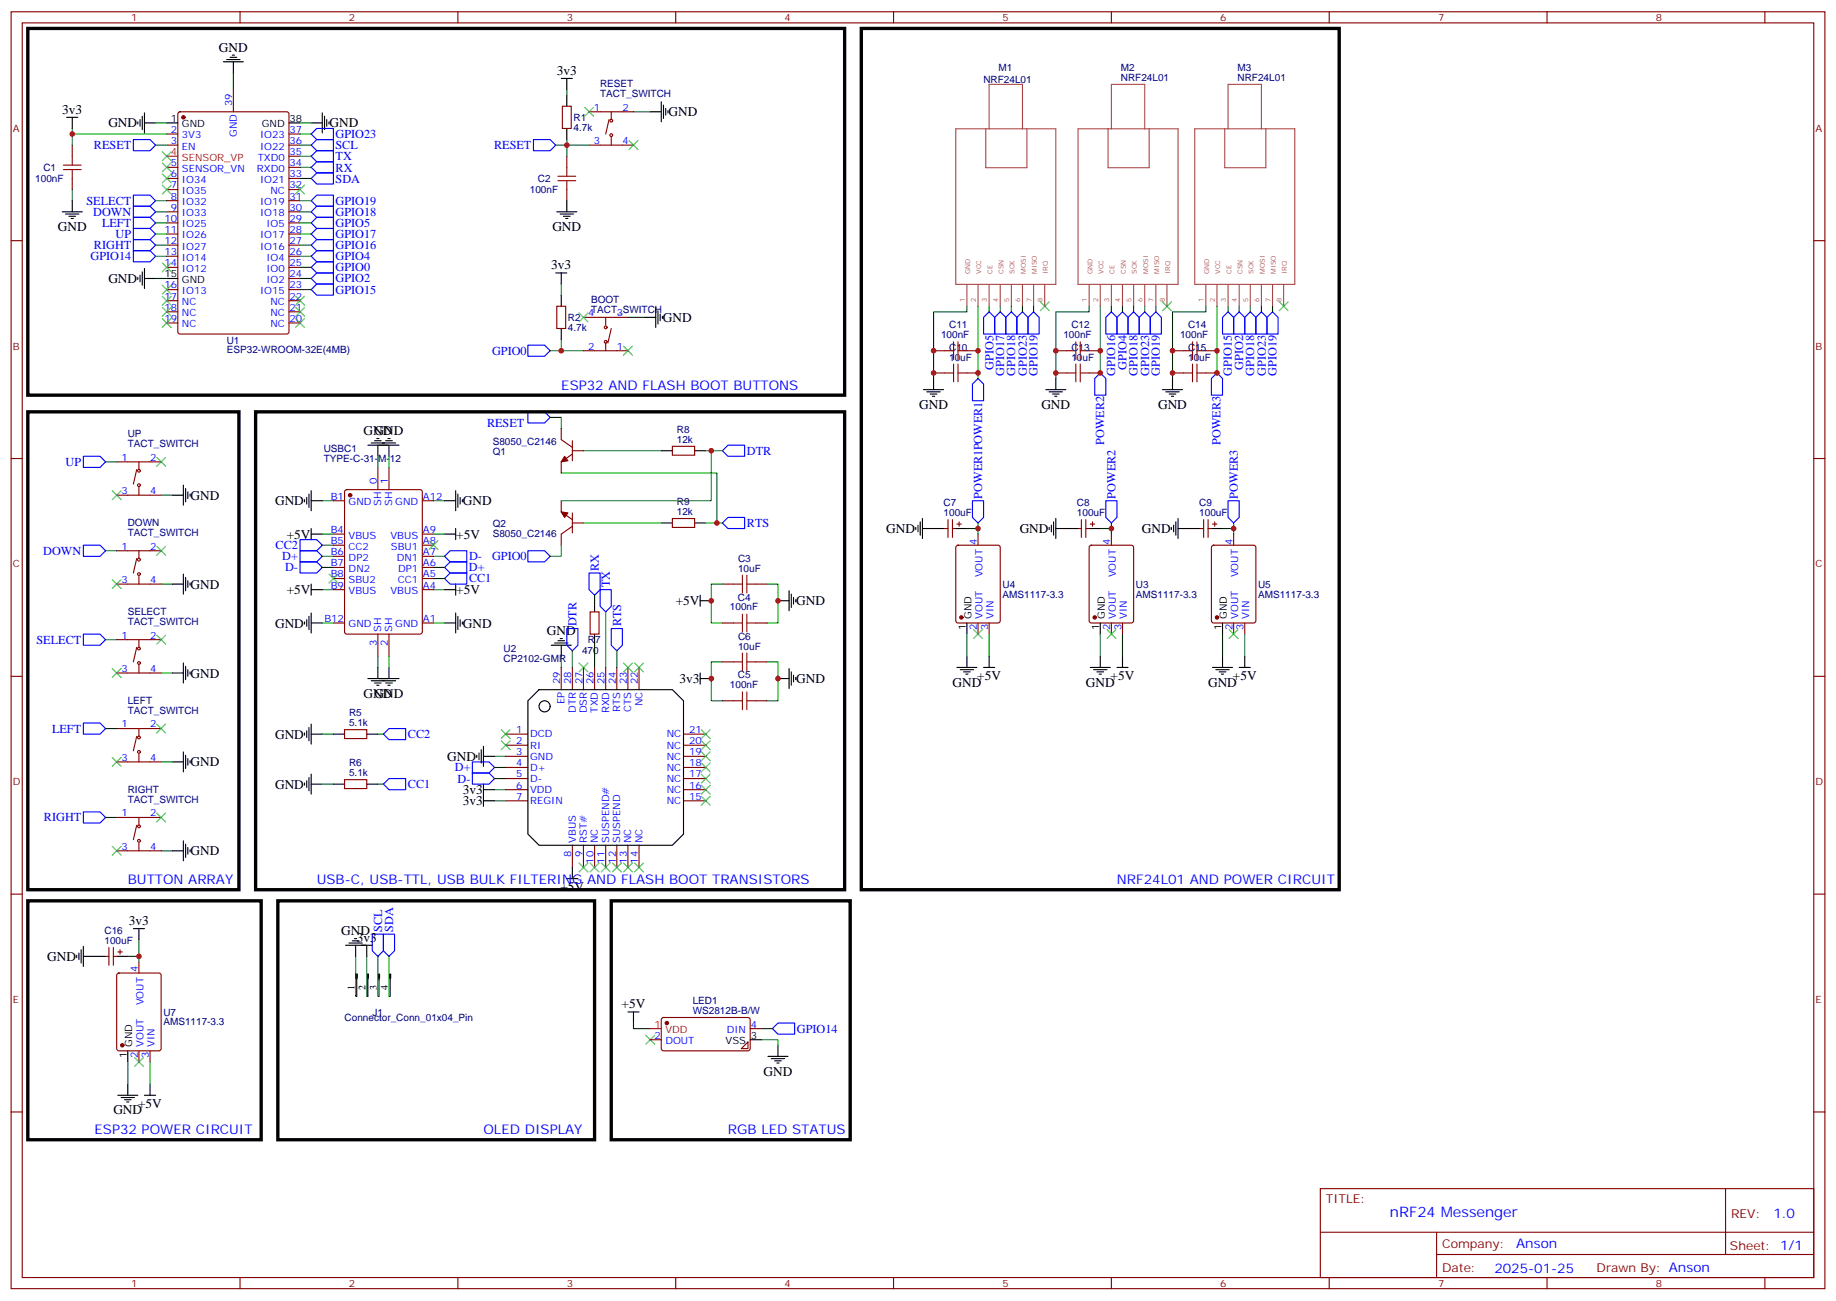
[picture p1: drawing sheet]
<svg xmlns="http://www.w3.org/2000/svg" width="583mm" height="413mm" viewBox="0 0 583 413" stroke-linecap="round" stroke-linejoin="round" font-family="sans-serif">
<defs><g id="words">
<text font-size="4.6" fill="#00f" x="441.2" y="386.4">nRF24 Messenger</text>
<g font-size="4.2">
<text x="69.5" y="16.4">GND</text>
<text x="176.7" y="23.8">3v3</text>
<text x="19.8" y="36.1">3v3</text>
<text x="34.4" y="40.5">GND</text>
<text x="104.6" y="40.5">GND</text>
<text x="212.2" y="36.9">GND</text>
<text x="18.3" y="73.3">GND</text>
<text x="175.3" y="73.3">GND</text>
<text x="34.4" y="89.8">GND</text>
<text x="175" y="85.5">3v3</text>
<text x="210.4" y="102.2">GND</text>
<text x="291.7" y="129.8">GND</text>
<text x="330.6" y="129.8">GND</text>
<text x="367.6" y="129.8">GND</text>
<text x="115.4" y="138.1">GND</text>
<text x="118.9" y="138.1">GND</text>
<text x="60.5" y="158.6">GND</text>
<text x="87.3" y="160.4">GND</text>
<text x="146.9" y="160.4">GND</text>
<text x="91" y="171">+5V</text>
<text x="144.8" y="171">+5V</text>
<text x="281.3" y="169.2">GND</text>
<text x="323.7" y="169.2">GND</text>
<text x="362.5" y="169.2">GND</text>
<text x="60.5" y="186.9">GND</text>
<text x="91" y="188.6">+5V</text>
<text x="144.8" y="188.6">+5V</text>
<text x="214.5" y="192.2">+5V</text>
<text x="252.8" y="192.1">GND</text>
<text x="87.3" y="199.2">GND</text>
<text x="146.9" y="199.2">GND</text>
<text x="173.6" y="201.6">GND</text>
<text x="60.5" y="215.1">GND</text>
<text x="310.2" y="215.9">+5V</text>
<text x="352.5" y="215.9">+5V</text>
<text x="391.3" y="215.9">+5V</text>
<text x="115.4" y="221.5">GND</text>
<text x="118.9" y="221.5">GND</text>
<text x="215.7" y="216.8">3v3</text>
<text x="252.8" y="216.8">GND</text>
<text x="302.3" y="218">GND</text>
<text x="344.7" y="218">GND</text>
<text x="383.5" y="218">GND</text>
<text x="87.3" y="234.5">GND</text>
<text x="60.5" y="243.3">GND</text>
<text x="142" y="241.5">GND</text>
<text x="87.3" y="250.4">GND</text>
<text x="146.9" y="252.1">3v3</text>
<text x="146.9" y="255.6">3v3</text>
<text x="60.5" y="271.5">GND</text>
<text x="177.9" y="282.9">+5V</text>
<text x="40.9" y="293.7">3v3</text>
<text x="108.3" y="296.9">GND</text>
<text x="113.2" y="299">3v3</text>
<text x="15" y="305">GND</text>
<text x="197.3" y="320.1">+5V</text>
<text x="242.4" y="341.5">GND</text>
<text x="36" y="353.8">GND</text>
<text x="43.8" y="351.7">+5V</text>
</g>
<g font-size="4.2" fill="#00f">
<text x="178.2" y="123.7">ESP32 AND FLASH BOOT BUTTONS</text>
<text x="40.6" y="280.7">BUTTON ARRAY</text>
<text x="100.5" y="280.7">USB-C, USB-TTL, USB BULK FILTERING AND FLASH BOOT TRANSISTORS</text>
<text x="354.5" y="280.7">NRF24L01 AND POWER CIRCUIT</text>
<text x="30" y="360">ESP32 POWER CIRCUIT</text>
<text x="153.5" y="360">OLED DISPLAY</text>
<text x="231.1" y="360">RGB LED STATUS</text>
<text x="562.9" y="386.6">1.0</text>
<text x="481.3" y="396.2">Anson</text>
<text x="474.4" y="404">2025-01-25</text>
</g>
<g font-size="3.9" fill="#00f">
<text x="29.8" y="47.3">RESET</text>
<text x="106.5" y="47.4">SCL</text>
<text x="106.5" y="43.8">GPIO23</text>
<text x="156.8" y="47.3">RESET</text>
<text x="106.5" y="50.9">TX</text>
<text x="106.5" y="58">SDA</text>
<text x="106.5" y="54.5">RX</text>
<text x="27.5" y="64.9">SELECT</text>
<text x="106.5" y="65">GPIO19</text>
<text x="29.6" y="68.5">DOWN</text>
<text x="106.5" y="68.5">GPIO18</text>
<text x="32.4" y="72">LEFT</text>
<text x="36.7" y="75.5">UP</text>
<text x="106.5" y="72">GPIO5</text>
<text x="106.5" y="75.6">GPIO17</text>
<text x="28.7" y="82.6">GPIO14</text>
<text x="29.8" y="79.1">RIGHT</text>
<text x="106.5" y="82.6">GPIO4</text>
<text x="106.5" y="79.1">GPIO16</text>
<text x="106.5" y="86.1">GPIO0</text>
<text x="106.5" y="89.7">GPIO2</text>
<text x="106.5" y="93.3">GPIO15</text>
<text x="156.2" y="112.7">GPIO0</text>
<text x="315.3" y="117.4" transform="rotate(-90 315.3 117.4)">GPIO5</text>
<text x="318.7" y="119.3" transform="rotate(-90 318.7 119.3)">GPIO17</text>
<text x="322.2" y="119.3" transform="rotate(-90 322.2 119.3)">GPIO18</text>
<text x="325.9" y="119.3" transform="rotate(-90 325.9 119.3)">GPIO23</text>
<text x="329.3" y="119.3" transform="rotate(-90 329.3 119.3)">GPIO19</text>
<text x="354" y="119.3" transform="rotate(-90 354 119.3)">GPIO16</text>
<text x="357.6" y="117.4" transform="rotate(-90 357.6 117.4)">GPIO4</text>
<text x="361" y="119.3" transform="rotate(-90 361 119.3)">GPIO18</text>
<text x="364.7" y="119.3" transform="rotate(-90 364.7 119.3)">GPIO23</text>
<text x="368.1" y="119.3" transform="rotate(-90 368.1 119.3)">GPIO19</text>
<text x="391" y="119.3" transform="rotate(-90 391 119.3)">GPIO15</text>
<text x="394.6" y="117.4" transform="rotate(-90 394.6 117.4)">GPIO2</text>
<text x="398.1" y="119.3" transform="rotate(-90 398.1 119.3)">GPIO18</text>
<text x="401.8" y="119.3" transform="rotate(-90 401.8 119.3)">GPIO23</text>
<text x="405.2" y="119.3" transform="rotate(-90 405.2 119.3)">GPIO19</text>
<text x="154.6" y="135.5">RESET</text>
<text x="350.5" y="141.2" transform="rotate(-90 350.5 141.2)">POWER2</text>
<text x="387.5" y="141.2" transform="rotate(-90 387.5 141.2)">POWER3</text>
<text x="20.8" y="147.9">UP</text>
<text x="237.1" y="144.4">DTR</text>
<text x="311.8" y="158.3" transform="rotate(-90 311.8 158.3)">POWER1POWER1</text>
<text x="354.1" y="158.3" transform="rotate(-90 354.1 158.3)">POWER2</text>
<text x="392.9" y="158.3" transform="rotate(-90 392.9 158.3)">POWER3</text>
<text x="237.1" y="167.4">RTS</text>
<text x="13.7" y="176.1">DOWN</text>
<text x="87.5" y="174.3">CC2</text>
<text x="89.6" y="177.9">D+</text>
<text x="148.9" y="177.9">D-</text>
<text x="156.2" y="177.9">GPIO0</text>
<text x="90.5" y="181.4">D-</text>
<text x="148.9" y="181.4">D+</text>
<text x="148.9" y="184.9">CC1</text>
<text x="190.1" y="181.2" transform="rotate(-90 190.1 181.2)">RX</text>
<text x="193.6" y="186.5" transform="rotate(-90 193.6 186.5)">TX</text>
<text x="183" y="198.8" transform="rotate(-90 183 198.8)">DTR</text>
<text x="197.1" y="198.8" transform="rotate(-90 197.1 198.8)">RTS</text>
<text x="11.6" y="204.3">SELECT</text>
<text x="16.5" y="232.5">LEFT</text>
<text x="129.5" y="234.3">CC2</text>
<text x="144.4" y="244.8">D+</text>
<text x="129.5" y="250.2">CC1</text>
<text x="145.3" y="248.4">D-</text>
<text x="14" y="260.8">RIGHT</text>
<text x="121.3" y="295.9" transform="rotate(-90 121.3 295.9)">SCL</text>
<text x="124.8" y="295.9" transform="rotate(-90 124.8 295.9)">SDA</text>
<text x="252.9" y="327.8">GPIO14</text>
</g>
<g font-size="3.9" fill="#800">
<text x="420.9" y="381.9">TITLE:</text>
<text x="549.5" y="386.6">REV:</text>
<text x="457.8" y="396.1">Company:</text>
<text x="549.1" y="396.7">Sheet: 1/1</text>
<text x="457.8" y="403.8">Date:</text>
<text x="506.8" y="403.9">Drawn By: Anson</text>
</g>
<g font-size="3.2" fill="#800">
<text x="41.6" y="6.7">1</text>
<text x="110.8" y="6.7">2</text>
<text x="179.9" y="6.7">3</text>
<text x="249.1" y="6.7">4</text>
<text x="318.2" y="6.7">5</text>
<text x="387.3" y="6.7">6</text>
<text x="456.5" y="6.7">7</text>
<text x="525.6" y="6.7">8</text>
<text x="4.1" y="41.8">A</text>
<text x="576.3" y="41.8">A</text>
<text x="4.1" y="111">B</text>
<text x="576.3" y="111">B</text>
<text x="4.1" y="180.1">C</text>
<text x="576.3" y="180.1">C</text>
<text x="4.1" y="249.3">D</text>
<text x="576.3" y="249.3">D</text>
<text x="4.1" y="318.4">E</text>
<text x="576.3" y="318.4">E</text>
<text x="41.6" y="408.6">1</text>
<text x="110.8" y="408.6">2</text>
<text x="179.9" y="408.6">3</text>
<text x="249.1" y="408.6">4</text>
<text x="318.2" y="408.6">5</text>
<text x="387.3" y="408.6">6</text>
<text x="456.5" y="408.6">7</text>
<text x="525.6" y="408.6">8</text>
</g>
<g font-size="3.2" fill="#000080">
<text x="317" y="22.5">M1</text>
<text x="355.8" y="22.5">M2</text>
<text x="392.8" y="22.5">M3</text>
<text x="190.5" y="27.7">RESET</text>
<text x="312.1" y="26.4">NRF24L01</text>
<text x="355.8" y="25.7">NRF24L01</text>
<text x="392.8" y="25.7">NRF24L01</text>
<text x="190.5" y="30.8">TACT_SWITCH</text>
<text x="182" y="41.6">4.7k</text>
<text x="182" y="38.4">R1</text>
<text x="11.2" y="57.8">100nF</text>
<text x="13.8" y="54.2">C1</text>
<text x="170.8" y="57.8">C2</text>
<text x="168.2" y="61.3">100nF</text>
<text x="180.3" y="101.9">R2</text>
<text x="187.6" y="99.3">TACT_SWITCH</text>
<text x="187.6" y="96.2">BOOT</text>
<text x="180.3" y="105.1">4.7k</text>
<text x="298.7" y="107.2">100nF</text>
<text x="301.3" y="104.2">C11</text>
<text x="337.5" y="107.2">100nF</text>
<text x="340.1" y="104.2">C12</text>
<text x="374.6" y="107.2">100nF</text>
<text x="377.1" y="104.2">C14</text>
<text x="72" y="112.2">ESP32-WROOM-32E(4MB)</text>
<text x="72" y="109.1">U1</text>
<text x="301.3" y="111.3">C10</text>
<text x="340.1" y="111.3">C13</text>
<text x="377.1" y="111.3">C15</text>
<text x="301.3" y="114.5">10uF</text>
<text x="340.1" y="114.5">10uF</text>
<text x="377.1" y="114.5">10uF</text>
<text x="214.9" y="137.4">R8</text>
<text x="40.5" y="141.9">TACT_SWITCH</text>
<text x="40.5" y="138.8">UP</text>
<text x="102.7" y="143.4">USBC1</text>
<text x="156.4" y="141.2">S8050_C2146</text>
<text x="214.9" y="140.6">12k</text>
<text x="102.7" y="146.6">TYPE-C-31-M-12</text>
<text x="156.4" y="144.4">Q1</text>
<text x="214.9" y="160.4">R9</text>
<text x="299.5" y="160.7">C7</text>
<text x="341.9" y="160.7">C8</text>
<text x="380.7" y="160.7">C9</text>
<text x="40.5" y="167">DOWN</text>
<text x="156.4" y="167.2">Q2</text>
<text x="214.9" y="163.5">12k</text>
<text x="299.5" y="163.9">100uF</text>
<text x="341.9" y="163.9">100uF</text>
<text x="380.7" y="163.9">100uF</text>
<text x="40.5" y="170.2">TACT_SWITCH</text>
<text x="156.4" y="170.3">S8050_C2146</text>
<text x="234.3" y="178.4">C3</text>
<text x="234.3" y="181.5">10uF</text>
<text x="234.3" y="190.7">C4</text>
<text x="318.2" y="189.7">AMS1117-3.3</text>
<text x="318.2" y="186.6">U4</text>
<text x="360.5" y="189.7">AMS1117-3.3</text>
<text x="360.5" y="186.6">U3</text>
<text x="399.3" y="189.7">AMS1117-3.3</text>
<text x="399.3" y="186.6">U5</text>
<text x="40.5" y="195.3">SELECT</text>
<text x="231.7" y="193.7">100nF</text>
<text x="40.5" y="198.4">TACT_SWITCH</text>
<text x="234.3" y="203.1">C6</text>
<text x="159.8" y="206.9">U2</text>
<text x="184.8" y="207.7">470</text>
<text x="186.6" y="204.2">R7</text>
<text x="234.3" y="206.2">10uF</text>
<text x="159.8" y="210.1">CP2102-GMR</text>
<text x="234.3" y="215.4">C5</text>
<text x="231.7" y="218.3">100nF</text>
<text x="40.5" y="226.6">TACT_SWITCH</text>
<text x="40.5" y="223.5">LEFT</text>
<text x="110.8" y="227.4">R5</text>
<text x="110.8" y="230.6">5.1k</text>
<text x="110.8" y="243.3">R6</text>
<text x="40.5" y="251.7">RIGHT</text>
<text x="110.8" y="246.5">5.1k</text>
<text x="40.5" y="254.8">TACT_SWITCH</text>
<text x="33.2" y="299.7">100uF</text>
<text x="33.2" y="296.5">C16</text>
<text x="51.9" y="322.4">U7</text>
<text x="118.2" y="322.4">J1</text>
<text x="219.9" y="321.8">WS2812B-B/W</text>
<text x="219.9" y="318.6">LED1</text>
<text x="51.9" y="325.5">AMS1117-3.3</text>
<text x="109.4" y="324.1">Connector_Conn_01x04_Pin</text>
</g>
<g font-size="3.2" fill="#00f">
<text x="73.7" y="33.7" transform="rotate(-90 73.7 33.7)">39</text>
<text x="188.5" y="35.1">1</text>
<text x="197.6" y="35.1">2</text>
<text x="54.3" y="42.2">2</text>
<text x="54.3" y="45.7">3</text>
<text x="57.7" y="44">3V3</text>
<text x="57.7" y="47.5">EN</text>
<text x="75.1" y="43.5" transform="rotate(-90 75.1 43.5)">GND</text>
<text x="82.6" y="47.5">IO22</text>
<text x="82.6" y="44">IO23</text>
<text x="91.9" y="45.7">36</text>
<text x="91.9" y="42.2">37</text>
<text x="188.5" y="45.7">3</text>
<text x="197.6" y="45.7">4</text>
<text x="54.3" y="52.8">5</text>
<text x="81.8" y="51">TXD0</text>
<text x="91.9" y="52.8">34</text>
<text x="91.9" y="49.2">35</text>
<text x="54.3" y="56.3">6</text>
<text x="54.3" y="59.8">7</text>
<text x="57.7" y="54.5">SENSOR_VN</text>
<text x="57.7" y="58.1">IO34</text>
<text x="81.6" y="54.5">RXD0</text>
<text x="82.6" y="58.1">IO21</text>
<text x="91.9" y="59.8">32</text>
<text x="91.9" y="56.3">33</text>
<text x="54.3" y="63.4">8</text>
<text x="57.7" y="61.6">IO35</text>
<text x="57.7" y="65.1">IO32</text>
<text x="82.6" y="65.1">IO19</text>
<text x="85.8" y="61.6">NC</text>
<text x="91.9" y="63.4">31</text>
<text x="52.2" y="70.4">10</text>
<text x="54.3" y="66.9">9</text>
<text x="57.7" y="68.7">IO33</text>
<text x="82.6" y="68.7">IO18</text>
<text x="91.9" y="70.4">29</text>
<text x="91.9" y="66.9">30</text>
<text x="52.2" y="73.9">11</text>
<text x="52.2" y="77.5">12</text>
<text x="57.7" y="72.2">IO25</text>
<text x="57.7" y="75.7">IO26</text>
<text x="82.6" y="75.7">IO17</text>
<text x="84.6" y="72.2">IO5</text>
<text x="91.9" y="77.5">27</text>
<text x="91.9" y="73.9">28</text>
<text x="52.2" y="81">13</text>
<text x="57.7" y="79.2">IO27</text>
<text x="57.7" y="82.8">IO14</text>
<text x="82.6" y="79.2">IO16</text>
<text x="84.6" y="82.8">IO4</text>
<text x="91.9" y="81">26</text>
<text x="52.2" y="84.5">14</text>
<text x="57.7" y="86.3">IO12</text>
<text x="84.6" y="89.8">IO2</text>
<text x="84.6" y="86.3">IO0</text>
<text x="91.9" y="88.1">24</text>
<text x="91.9" y="84.5">25</text>
<text x="52.2" y="91.6">16</text>
<text x="52.2" y="95.1">17</text>
<text x="57.7" y="93.3">IO13</text>
<text x="82.6" y="93.3">IO15</text>
<text x="91.9" y="95.1">22</text>
<text x="91.9" y="91.6">23</text>
<text x="52.2" y="98.6">18</text>
<text x="57.7" y="96.9">NC</text>
<text x="57.7" y="100.4">NC</text>
<text x="85.8" y="100.4">NC</text>
<text x="85.8" y="96.9">NC</text>
<text x="91.9" y="98.6">21</text>
<text x="186.7" y="100.4">4</text>
<text x="195.8" y="100.4">3</text>
<text x="52.2" y="102.2">19</text>
<text x="57.7" y="103.9">NC</text>
<text x="85.8" y="103.9">NC</text>
<text x="91.9" y="102.2">20</text>
<text x="186.7" y="111">2</text>
<text x="195.8" y="111">1</text>
<text x="38.6" y="146.3">1</text>
<text x="47.6" y="146.3">2</text>
<text x="119.6" y="153.7" transform="rotate(-90 119.6 153.7)">0</text>
<text x="123.1" y="153.7" transform="rotate(-90 123.1 153.7)">1</text>
<text x="38.6" y="156.8">3</text>
<text x="47.6" y="156.8">4</text>
<text x="105" y="158.6">B1</text>
<text x="110.7" y="160.4">GND</text>
<text x="121" y="160.7" transform="rotate(-90 121 160.7)">SH</text>
<text x="124.5" y="160.7" transform="rotate(-90 124.5 160.7)">SH</text>
<text x="125.5" y="160.4">GND</text>
<text x="134.2" y="158.6">A12</text>
<text x="105" y="169.2">B4</text>
<text x="105" y="172.7">B5</text>
<text x="110.7" y="171">VBUS</text>
<text x="123.9" y="171">VBUS</text>
<text x="134.2" y="172.7">A8</text>
<text x="134.2" y="169.2">A9</text>
<text x="310.1" y="172.9" transform="rotate(-90 310.1 172.9)">4</text>
<text x="352.4" y="172.9" transform="rotate(-90 352.4 172.9)">4</text>
<text x="391.2" y="172.9" transform="rotate(-90 391.2 172.9)">4</text>
<text x="38.6" y="174.5">1</text>
<text x="47.6" y="174.5">2</text>
<text x="105" y="176.2">B6</text>
<text x="105" y="179.8">B7</text>
<text x="110.7" y="174.5">CC2</text>
<text x="110.7" y="178">DP2</text>
<text x="124.1" y="174.5">SBU1</text>
<text x="125.9" y="178">DN1</text>
<text x="134.2" y="179.8">A6</text>
<text x="134.2" y="176.2">A7</text>
<text x="38.6" y="185.1">3</text>
<text x="47.6" y="185.1">4</text>
<text x="105" y="183.3">B8</text>
<text x="110.7" y="181.5">DN2</text>
<text x="110.7" y="185.1">SBU2</text>
<text x="126.3" y="185.1">CC1</text>
<text x="126.4" y="181.5">DP1</text>
<text x="134.2" y="183.3">A5</text>
<text x="311.9" y="183.3" transform="rotate(-90 311.9 183.3)">VOUT</text>
<text x="354.2" y="183.3" transform="rotate(-90 354.2 183.3)">VOUT</text>
<text x="393" y="183.3" transform="rotate(-90 393 183.3)">VOUT</text>
<text x="105" y="186.8">B9</text>
<text x="110.7" y="188.6">VBUS</text>
<text x="123.9" y="188.6">VBUS</text>
<text x="134.2" y="186.8">A4</text>
<text x="103" y="197.4">B12</text>
<text x="134.2" y="197.4">A1</text>
<text x="311.9" y="196.5" transform="rotate(-90 311.9 196.5)">VOUT</text>
<text x="315.4" y="196.5" transform="rotate(-90 315.4 196.5)">VIN</text>
<text x="354.2" y="196.5" transform="rotate(-90 354.2 196.5)">VOUT</text>
<text x="357.7" y="196.5" transform="rotate(-90 357.7 196.5)">VIN</text>
<text x="393" y="196.5" transform="rotate(-90 393 196.5)">VOUT</text>
<text x="396.5" y="196.5" transform="rotate(-90 396.5 196.5)">VIN</text>
<text x="38.6" y="202.7">1</text>
<text x="47.6" y="202.7">2</text>
<text x="110.7" y="199.2">GND</text>
<text x="121" y="200.6" transform="rotate(-90 121 200.6)">SH</text>
<text x="124.5" y="200.6" transform="rotate(-90 124.5 200.6)">SH</text>
<text x="125.5" y="199.2">GND</text>
<text x="310.1" y="200" transform="rotate(-90 310.1 200)">2</text>
<text x="313.6" y="200" transform="rotate(-90 313.6 200)">3</text>
<text x="352.4" y="200" transform="rotate(-90 352.4 200)">2</text>
<text x="356" y="200" transform="rotate(-90 356 200)">3</text>
<text x="391.2" y="200" transform="rotate(-90 391.2 200)">2</text>
<text x="394.8" y="200" transform="rotate(-90 394.8 200)">3</text>
<text x="119.6" y="205.1" transform="rotate(-90 119.6 205.1)">3</text>
<text x="123.1" y="205.1" transform="rotate(-90 123.1 205.1)">2</text>
<text x="38.6" y="213.3">3</text>
<text x="47.6" y="213.3">4</text>
<text x="177.8" y="217.2" transform="rotate(-90 177.8 217.2)">29</text>
<text x="181.3" y="217.2" transform="rotate(-90 181.3 217.2)">28</text>
<text x="184.9" y="217.2" transform="rotate(-90 184.9 217.2)">27</text>
<text x="188.4" y="217.2" transform="rotate(-90 188.4 217.2)">26</text>
<text x="191.9" y="217.2" transform="rotate(-90 191.9 217.2)">25</text>
<text x="195.4" y="217.2" transform="rotate(-90 195.4 217.2)">24</text>
<text x="199" y="217.2" transform="rotate(-90 199 217.2)">23</text>
<text x="202.5" y="217.2" transform="rotate(-90 202.5 217.2)">22</text>
<text x="179.2" y="223.6" transform="rotate(-90 179.2 223.6)">EP</text>
<text x="182.7" y="226.2" transform="rotate(-90 182.7 226.2)">DTR</text>
<text x="186.3" y="226.5" transform="rotate(-90 186.3 226.5)">DSR</text>
<text x="189.8" y="226.2" transform="rotate(-90 189.8 226.2)">TXD</text>
<text x="193.3" y="226.5" transform="rotate(-90 193.3 226.5)">RXD</text>
<text x="196.8" y="226" transform="rotate(-90 196.8 226)">RTS</text>
<text x="200.4" y="226" transform="rotate(-90 200.4 226)">CTS</text>
<text x="203.9" y="224.2" transform="rotate(-90 203.9 224.2)">NC</text>
<text x="38.6" y="230.9">1</text>
<text x="47.6" y="230.9">2</text>
<text x="163.8" y="232.7">1</text>
<text x="218.7" y="232.7">21</text>
<text x="163.8" y="236.2">2</text>
<text x="163.8" y="239.7">3</text>
<text x="168.3" y="234.1">DCD</text>
<text x="168.3" y="237.6">RI</text>
<text x="211.7" y="237.6">NC</text>
<text x="211.7" y="234.1">NC</text>
<text x="218.7" y="239.7">19</text>
<text x="218.7" y="236.2">20</text>
<text x="38.6" y="241.5">3</text>
<text x="47.6" y="241.5">4</text>
<text x="163.8" y="243.3">4</text>
<text x="168.3" y="241.2">GND</text>
<text x="168.3" y="244.7">D+</text>
<text x="211.7" y="244.7">NC</text>
<text x="211.7" y="241.2">NC</text>
<text x="218.7" y="243.3">18</text>
<text x="163.8" y="246.8">5</text>
<text x="163.8" y="250.3">6</text>
<text x="168.3" y="248.2">D-</text>
<text x="168.3" y="251.7">VDD</text>
<text x="211.7" y="251.7">NC</text>
<text x="211.7" y="248.2">NC</text>
<text x="218.7" y="250.3">16</text>
<text x="218.7" y="246.8">17</text>
<text x="163.8" y="253.9">7</text>
<text x="168.3" y="255.3">REGIN</text>
<text x="211.7" y="255.3">NC</text>
<text x="218.7" y="253.9">15</text>
<text x="38.6" y="259.2">1</text>
<text x="47.6" y="259.2">2</text>
<text x="38.6" y="269.7">3</text>
<text x="47.6" y="269.7">4</text>
<text x="182.7" y="267.6" transform="rotate(-90 182.7 267.6)">VBUS</text>
<text x="186.3" y="267.6" transform="rotate(-90 186.3 267.6)">RST#</text>
<text x="189.8" y="267.6" transform="rotate(-90 189.8 267.6)">NC</text>
<text x="193.3" y="267.6" transform="rotate(-90 193.3 267.6)">SUSPEND#</text>
<text x="196.8" y="267.6" transform="rotate(-90 196.8 267.6)">SUSPEND</text>
<text x="200.4" y="267.6" transform="rotate(-90 200.4 267.6)">NC</text>
<text x="203.9" y="267.6" transform="rotate(-90 203.9 267.6)">NC</text>
<text x="181.3" y="272.1" transform="rotate(-90 181.3 272.1)">8</text>
<text x="184.9" y="272.1" transform="rotate(-90 184.9 272.1)">9</text>
<text x="188.4" y="274.1" transform="rotate(-90 188.4 274.1)">10</text>
<text x="191.9" y="274.1" transform="rotate(-90 191.9 274.1)">11</text>
<text x="195.4" y="274.1" transform="rotate(-90 195.4 274.1)">12</text>
<text x="199" y="274.1" transform="rotate(-90 199 274.1)">13</text>
<text x="202.5" y="274.1" transform="rotate(-90 202.5 274.1)">14</text>
<text x="43.7" y="308.7" transform="rotate(-90 43.7 308.7)">4</text>
<text x="45.5" y="319.1" transform="rotate(-90 45.5 319.1)">VOUT</text>
<text x="207.7" y="329.7">2</text>
<text x="230.7" y="327.9">DIN</text>
<text x="238.3" y="326.2">4</text>
<text x="43.7" y="335.8" transform="rotate(-90 43.7 335.8)">2</text>
<text x="45.5" y="332.3" transform="rotate(-90 45.5 332.3)">VOUT</text>
<text x="47.3" y="335.8" transform="rotate(-90 47.3 335.8)">3</text>
<text x="49" y="332.3" transform="rotate(-90 49 332.3)">VIN</text>
<text x="211.2" y="331.5">DOUT</text>
</g>
<g font-size="3.2">
<text x="54.3" y="38.7">1</text>
<text x="57.7" y="40.4">GND</text>
<text x="83.1" y="40.4">GND</text>
<text x="91.9" y="38.7">38</text>
<text x="52.2" y="88.1">15</text>
<text x="57.7" y="89.8">GND</text>
<text x="308.3" y="196.5" transform="rotate(-90 308.3 196.5)">GND</text>
<text x="350.7" y="196.5" transform="rotate(-90 350.7 196.5)">GND</text>
<text x="389.5" y="196.5" transform="rotate(-90 389.5 196.5)">GND</text>
<text x="306.6" y="200" transform="rotate(-90 306.6 200)">1</text>
<text x="348.9" y="200" transform="rotate(-90 348.9 200)">1</text>
<text x="387.7" y="200" transform="rotate(-90 387.7 200)">1</text>
<text x="112.5" y="314.4" transform="rotate(-90 112.5 314.4)">1</text>
<text x="116.1" y="314.4" transform="rotate(-90 116.1 314.4)">2</text>
<text x="119.6" y="314.4" transform="rotate(-90 119.6 314.4)">3</text>
<text x="123.1" y="314.4" transform="rotate(-90 123.1 314.4)">4</text>
<text x="238.3" y="329.7">3</text>
<text x="40.2" y="335.8" transform="rotate(-90 40.2 335.8)">1</text>
<text x="42" y="332.3" transform="rotate(-90 42 332.3)">GND</text>
<text x="230.3" y="331.5">VSS</text>
</g>
<g font-size="3.2" fill="#f00">
<text x="54.3" y="49.2">4</text>
<text x="57.7" y="51">SENSOR_VP</text>
<text x="207.7" y="326.2">1</text>
<text x="211.2" y="327.9">VDD</text>
</g>
<g font-size="2.1" fill="#a54b4b">
<text x="308" y="86.9" transform="rotate(-90 308 86.9)">GND</text>
<text x="311.5" y="86.9" transform="rotate(-90 311.5 86.9)">VCC</text>
<text x="315" y="86.9" transform="rotate(-90 315 86.9)">CE</text>
<text x="318.5" y="86.9" transform="rotate(-90 318.5 86.9)">CSN</text>
<text x="322.1" y="86.9" transform="rotate(-90 322.1 86.9)">SCK</text>
<text x="325.6" y="86.9" transform="rotate(-90 325.6 86.9)">MOSI</text>
<text x="329.1" y="86.9" transform="rotate(-90 329.1 86.9)">MISO</text>
<text x="332.7" y="86.9" transform="rotate(-90 332.7 86.9)">IRQ</text>
<text x="346.8" y="86.9" transform="rotate(-90 346.8 86.9)">GND</text>
<text x="350.3" y="86.9" transform="rotate(-90 350.3 86.9)">VCC</text>
<text x="353.8" y="86.9" transform="rotate(-90 353.8 86.9)">CE</text>
<text x="357.3" y="86.9" transform="rotate(-90 357.3 86.9)">CSN</text>
<text x="360.9" y="86.9" transform="rotate(-90 360.9 86.9)">SCK</text>
<text x="364.4" y="86.9" transform="rotate(-90 364.4 86.9)">MOSI</text>
<text x="367.9" y="86.9" transform="rotate(-90 367.9 86.9)">MISO</text>
<text x="371.5" y="86.9" transform="rotate(-90 371.5 86.9)">IRQ</text>
<text x="383.8" y="86.9" transform="rotate(-90 383.8 86.9)">GND</text>
<text x="387.3" y="86.9" transform="rotate(-90 387.3 86.9)">VCC</text>
<text x="390.9" y="86.9" transform="rotate(-90 390.9 86.9)">CE</text>
<text x="394.4" y="86.9" transform="rotate(-90 394.4 86.9)">CSN</text>
<text x="397.9" y="86.9" transform="rotate(-90 397.9 86.9)">SCK</text>
<text x="401.4" y="86.9" transform="rotate(-90 401.4 86.9)">MOSI</text>
<text x="405" y="86.9" transform="rotate(-90 405 86.9)">MISO</text>
<text x="408.5" y="86.9" transform="rotate(-90 408.5 86.9)">IRQ</text>
<text x="306.2" y="95.9" transform="rotate(-90 306.2 95.9)">1</text>
<text x="309.7" y="95.9" transform="rotate(-90 309.7 95.9)">2</text>
<text x="313.3" y="95.9" transform="rotate(-90 313.3 95.9)">3</text>
<text x="316.8" y="95.9" transform="rotate(-90 316.8 95.9)">4</text>
<text x="320.3" y="95.9" transform="rotate(-90 320.3 95.9)">5</text>
<text x="323.9" y="95.9" transform="rotate(-90 323.9 95.9)">6</text>
<text x="327.4" y="95.9" transform="rotate(-90 327.4 95.9)">7</text>
<text x="330.9" y="95.9" transform="rotate(-90 330.9 95.9)">8</text>
<text x="345" y="95.9" transform="rotate(-90 345 95.9)">1</text>
<text x="348.6" y="95.9" transform="rotate(-90 348.6 95.9)">2</text>
<text x="352.1" y="95.9" transform="rotate(-90 352.1 95.9)">3</text>
<text x="355.6" y="95.9" transform="rotate(-90 355.6 95.9)">4</text>
<text x="359.1" y="95.9" transform="rotate(-90 359.1 95.9)">5</text>
<text x="362.7" y="95.9" transform="rotate(-90 362.7 95.9)">6</text>
<text x="366.2" y="95.9" transform="rotate(-90 366.2 95.9)">7</text>
<text x="369.7" y="95.9" transform="rotate(-90 369.7 95.9)">8</text>
<text x="382.1" y="95.9" transform="rotate(-90 382.1 95.9)">1</text>
<text x="385.6" y="95.9" transform="rotate(-90 385.6 95.9)">2</text>
<text x="389.1" y="95.9" transform="rotate(-90 389.1 95.9)">3</text>
<text x="392.7" y="95.9" transform="rotate(-90 392.7 95.9)">4</text>
<text x="396.2" y="95.9" transform="rotate(-90 396.2 95.9)">5</text>
<text x="399.7" y="95.9" transform="rotate(-90 399.7 95.9)">6</text>
<text x="403.2" y="95.9" transform="rotate(-90 403.2 95.9)">7</text>
<text x="406.8" y="95.9" transform="rotate(-90 406.8 95.9)">8</text>
</g>
</g></defs>
<g fill="none" stroke="#000" stroke-width=".35">
<path d="M70.9 19.6h6.4M72 18.9h4.2M73 18.2h2.1M73.7 17.5h.7M74.1 19.6v3.5M21.2 37.3h3.5M22.9 37.3v3.5M43.7 38.7v.7M44.4 38v2.1M45.2 36.9v4.2M45.9 39h3.5M45.9 35.8v6.4"/>
<path d="M52.9 39h3.5M91.7 39h3.5M98.8 39h3.5M102.3 35.8v6.4M103 36.9v4.2M103.7 38v2.1M104.4 38.7v.7M178.2 24.9h3.5M179.9 24.9v3.5M179.9 30.2v3.5M206.4 35.5h3.5M209.9 32.3v6.4"/>
<path d="M210.6 33.4v4.2M211.3 34.4v2.1M212 35.1v.7M179.9 40.8v3.5M19.8 67.2h6.3M20.8 67.9h4.2M21.9 68.7h2.1M22.6 69.4h.7M22.9 63.7v3.5M176.7 67.2h6.4M177.8 67.9h4.2M178.9 68.7h2.1"/>
<path d="M179.6 69.4h.7M179.9 63.7v3.5M43.7 88.1v.7M44.4 87.3v2.2M45.2 86.3v4.2M45.9 85.2v6.4M45.9 88.4h3.5M52.9 88.4h3.5M176.4 86.6h3.5M178.2 86.6v3.6M178.2 93.7v3.5M208.1 97.6v6.3"/>
<path d="M208.8 98.6v4.3M209.5 99.7v2.1M178.2 104.3v3.5M204.6 100.8h3.5M210.3 100.4v.7M118.9 139.9h2.1M119.6 139.2h.7M122.4 139.9h2.1M123.1 139.2h.7M293.2 123.7h6.3M294.2 124.4h4.2M295.3 125.1h2.1"/>
<path d="M296 125.8h.7M296.3 120.2v3.5M332 123.7h6.3M333 124.4h4.3M334.1 125.1h2.1M334.8 125.8h.7M335.1 120.2v3.5M369 123.7h6.4M370.1 124.4h4.2M371.1 125.1h2.1M371.8 125.8h.7M372.2 120.2v3.5"/>
<path d="M54.7 157.2h3.5M58.2 154v6.4M58.9 155.1v4.2M59.6 156.1v2.2M60.3 156.8v.8M96.7 158.6v.7M97.4 157.9v2.1M98.1 156.8v4.3M98.8 155.8v6.3M98.8 159h3.5M116.8 141.3h9.8M117.8 140.6h7.8"/>
<path d="M119.9 141.3v3.6M123.5 141.3v3.6M141.1 159h3.5M144.6 155.8v6.3M145.3 156.8v4.3M146 157.9v2.1M146.8 158.6v.7M209.9 143.1h3.5M220.5 143.1h3.5M98.8 167.8v3.5M98.8 169.5h3.5M141.1 169.5h3.5"/>
<path d="M144.6 167.8v3.5M209.9 166h3.5M220.5 166h3.5M290.7 167.4v.7M291.4 166.7v2.1M292.1 165.7v4.2M292.8 167.8h7.1M292.8 164.6v6.4M303.4 167.8h3.5M333 167.4v.7M333.7 166.7v2.1M334.4 165.7v4.2"/>
<path d="M335.1 167.8h7.1M335.1 164.6v6.4M345.7 167.8h3.5M371.8 167.4v.7M372.5 166.7v2.1M373.2 165.7v4.2M373.9 167.8h7.1M373.9 164.6v6.4M384.5 167.8h3.6M54.7 185.4h3.5M58.2 182.2v6.4M58.9 183.3v4.2"/>
<path d="M59.6 184.4v2.1M60.3 185.1v.7M96.7 197.4v.7M97.4 196.7v2.1M98.1 195.7v4.2M98.8 197.8h3.5M98.8 185.4v3.5M98.8 194.6v6.3M98.8 187.2h3.5M141.1 197.8h3.5M141.1 187.2h3.5M144.6 185.4v3.5"/>
<path d="M144.6 194.6v6.3M145.3 195.7v4.2M146 196.7v2.1M146.8 197.4v.7M188.7 190.7v3.5M222.2 190.7h3.6M222.2 188.9v3.6M246.9 190.7h3.6M250.5 187.5v6.4M251.2 188.6v4.2M251.9 189.7v2.1M252.6 190.4v.7"/>
<path d="M306.9 197.8v3.5M349.2 197.8v3.5M388.1 197.8v3.5M54.7 213.6h3.5M58.2 210.5v6.3M58.9 211.5v4.3M59.6 212.6v2.1M60.3 213.3v.7M116.8 215.4h9.8M117.8 216.1h7.8M118.9 216.8h2.1M119.6 217.5h.7"/>
<path d="M119.9 211.9v3.5M122.4 216.8h2.1M123.1 217.5h.7M123.5 211.9v3.5M171.1 218.9h42.3l3.6 3.6v42.3l-3.6 3.5h-42.3l-3.5-3.5v-42.3zM175 204.8h6.3M176 204.1h4.3M177.1 203.4h2.1M177.8 202.7h.7M178.2 204.8v3.6M188.7 201.3v3.5M222.2 215.4h3.6"/>
<path d="M222.2 213.6v3.6M246.9 215.4h3.6M250.5 212.2v6.4M251.2 213.3v4.2M251.9 214.3v2.2M252.6 215.1v.7M303.7 211.9h6.4M304.8 212.6h4.2M305.9 213.3h2.1M306.6 214h.7M306.9 208.4v3.5M312.2 211.9h3.5"/>
<path d="M314 208.4v3.5M346.1 211.9h6.3M347.1 212.6h4.3M348.2 213.3h2.1M348.9 214h.7M349.2 208.4v3.5M354.5 211.9h3.6M356.3 208.4v3.5M384.9 211.9h6.3M385.9 212.6h4.3M387 213.3h2.1M387.7 214h.7"/>
<path d="M388.1 208.4v3.5M393.3 211.9h3.6M395.1 208.4v3.5M58.2 238.7v6.3M58.9 239.7v4.3M96.7 232.7v.7M97.4 232v2.1M98.1 230.9v4.3M98.8 229.9v6.3M98.8 233h3.5M105.8 233h3.6M116.4 233h3.5"/>
<path d="M151.3 239.7v.8M152 239v2.2M152.8 238v4.2M153.5 236.9v6.4M54.7 241.9h3.5M59.6 240.8v2.1M60.3 241.5v.7M96.7 248.6v.7M97.4 247.9v2.1M98.1 246.8v4.2M98.8 245.7v6.4M98.8 248.9h3.5"/>
<path d="M105.8 248.9h3.6M116.4 248.9h3.5M153.5 250.7h3.5M153.5 248.9v7.1M153.5 254.2h3.5M153.5 240.1h3.5M54.7 270.1h3.5M58.2 266.9v6.4M58.9 268v4.2M59.6 269v2.1M60.3 269.7v.7M179.9 278.9h3.5"/>
<path d="M181.7 275.4v3.5M42.3 294.8h3.6M44.1 294.8v3.5M110.8 299.4h4.2M111.8 298.7h2.1M112.5 298h.7M24.3 303.2v.8M25 302.5v2.2M25.8 301.5v4.2M26.5 303.6h7M26.5 300.4v6.4M37 303.6h3.6"/>
<path d="M109.7 300.1h8.5M112.9 300.1v3.5M113.1 309.2h.3v1.2h-.3zM113.2 310.4v5.9M116.4 300.1v3.5M116.6 309.2h.3v1.2h-.3zM116.8 310.4v5.9M120.1 309.2h.4v1.2h-.4zM120.3 310.4v5.9M123.6 309.2h.4v1.2h-.4zM123.8 310.4v5.9M40.6 333.6v3.5"/>
<path d="M199.3 321.2h3.5M201.1 321.2v3.6M238.1 330.1h3.6M243.8 335.4h6.3M244.8 336.1h4.3M245.9 336.8h2.1M246.6 337.5h.7M246.9 331.8v3.6M37.4 347.7h6.3M38.5 348.4h4.2M39.5 349.1h2.1M40.2 349.8h.7"/>
<path d="M40.6 344.2v3.5M45.9 347.7h3.5M47.6 344.2v3.5"/>
<circle cx="172.9" cy="224.2" r="1.76"/>
</g>
<g fill="none" stroke="#00f" stroke-width=".35">
<path d="M42.3 44.3h5.3l1.8 1.8-1.8 1.7h-5.3zM100.5 54.9h5.3v3.5h-5.3l-1.7-1.7zM100.5 44.3h5.3v3.5h-5.3l-1.7-1.7zM100.5 40.8h5.3v3.5h-5.3l-1.7-1.8zM100.5 51.4h5.3v3.5h-5.3l-1.7-1.8zM100.5 47.8h5.3v3.6h-5.3l-1.7-1.8zM169.3 44.3h5.3l1.8 1.8-1.8 1.7h-5.3zM42.3 72.5h5.3l1.8 1.8-1.8 1.8h-5.3zM42.3 65.5h5.3l1.8 1.7-1.8 1.8h-5.3zM42.3 61.9h5.3l1.8 1.8-1.8 1.8h-5.3zM42.3 69h5.3l1.8 1.8-1.8 1.7h-5.3zM42.3 76.1h5.3l1.8 1.7-1.8 1.8h-5.3z"/>
<path d="M42.3 79.6h5.3l1.8 1.8-1.8 1.7h-5.3zM98.8 70.8l1.7-1.8h5.3v3.5h-5.3zM98.8 74.3l1.7-1.8h5.3v3.6h-5.3zM98.8 67.2l1.7-1.7h5.3v3.5h-5.3zM98.8 63.7l1.7-1.8h5.3v3.6h-5.3zM100.5 79.6h5.3v3.5h-5.3l-1.7-1.7zM100.5 76.1h5.3v3.5h-5.3l-1.7-1.8zM100.5 83.1h5.3v3.5h-5.3l-1.7-1.7zM100.5 86.6h5.3v3.6h-5.3l-1.7-1.8zM100.5 90.2h5.3v3.5h-5.3l-1.7-1.8zM314 99l1.7 1.8v5.2h-3.5v-5.2zM317.5 99l1.8 1.8v5.2h-3.6v-5.2z"/>
<path d="M321 99l1.8 1.8v5.2h-3.5v-5.2zM324.6 99l1.7 1.8v5.2h-3.5v-5.2zM328.1 99l1.7 1.8v5.2h-3.5v-5.2zM352.8 99l1.7 1.8v5.2h-3.5v-5.2zM356.3 99l1.8 1.8v5.2h-3.6v-5.2zM359.8 99l1.8 1.8v5.2h-3.5v-5.2zM363.4 99l1.7 1.8v5.2h-3.5v-5.2zM366.9 99l1.8 1.8v5.2h-3.6v-5.2zM389.8 99l1.8 1.8v5.2h-3.5v-5.2zM393.3 99l1.8 1.8v5.2h-3.5v-5.2zM396.9 99l1.7 1.8v5.2h-3.5v-5.2zM400.4 99l1.8 1.8v5.2h-3.6v-5.2z"/>
<path d="M403.9 99l1.8 1.8v5.2h-3.5v-5.2zM167.6 109.6h5.3l1.7 1.7-1.7 1.8h-5.3zM349.2 118.4l1.8 1.8v5.2h-3.5v-5.2zM386.3 118.4l1.8 1.8v5.2h-3.6v-5.2zM167.6 130.7h5.3l1.7 1.8-1.7 1.8h-5.3zM310.4 120.2l1.8 1.7v5.3h-3.5v-5.3zM26.5 144.9h5.2l1.8 1.7-1.8 1.8h-5.2zM231.1 141.3h5.3v3.6h-5.3l-1.8-1.8zM308.7 159h3.5v5.3l-1.8 1.7-1.7-1.7zM351 159h3.5v5.3l-1.7 1.7-1.8-1.7zM389.8 159h3.5v5.3l-1.7 1.7-1.8-1.7zM26.5 173.1h5.2l1.8 1.7-1.8 1.8h-5.2z"/>
<path d="M95.2 171.3h5.3l1.8 1.8-1.8 1.7h-5.3zM95.2 174.8h5.3l1.8 1.8-1.8 1.8h-5.3zM95.2 178.4h5.3l1.8 1.7-1.8 1.8h-5.3zM141.1 176.6l1.8-1.8h5.3v3.6h-5.3zM167.6 174.8h5.3l1.7 1.8-1.7 1.8h-5.3zM229.3 166l1.8-1.7h5.3v3.5h-5.3zM141.1 183.7l1.8-1.8h5.3v3.5h-5.3zM141.1 180.1l1.8-1.7h5.3v3.5h-5.3zM179.9 199.5h3.5v5.3l-1.7 1.8-1.8-1.8zM187 181.9h3.5v5.3l-1.8 1.7-1.7-1.7zM190.5 187.2h3.5v5.3l-1.7 1.7-1.8-1.7zM194 199.5h3.6v5.3l-1.8 1.8-1.8-1.8z"/>
<path d="M26.5 201.3h5.2l1.8 1.8-1.8 1.7h-5.2zM26.5 229.5h5.2l1.8 1.8-1.8 1.7h-5.2zM121.7 233l1.8-1.7h5.3v3.5h-5.3zM26.5 257.7h5.2l1.8 1.8-1.8 1.8h-5.2zM121.7 248.9l1.8-1.7h5.3v3.5h-5.3zM149.9 241.9h5.3l1.8 1.7-1.8 1.8h-5.3zM149.9 245.4h5.3l1.8 1.8-1.8 1.7h-5.3zM118.2 296.5h3.5v5.3l-1.8 1.8-1.7-1.8zM121.7 296.5h3.5v5.3l-1.7 1.8-1.8-1.8zM245.2 326.5l1.7-1.7h5.3v3.5h-5.3z"/>
</g>
<g fill="none" stroke="#870000" stroke-width=".35">
<path d="M3.5 3.7h575.8v405.4h-575.8zM7.1 7.3h568.6v398.3h-568.6zM76.2 3.7v3.6M145.3 3.7v3.6M214.5 3.7v3.6M283.6 3.7v3.6M352.8 3.7v3.6M421.9 3.7v3.6M491.1 3.7v3.6M560.2 3.7v3.6M56.7 35.7l.4-.2h33.9l.7 .4v69.4l-.4 .7h-34.2l-.6-.4-.1-69.4zM74.1 28.4v7.1"/>
<path d="M178.5 33.7h2.8v7.1h-2.8zM187 35.5h14.1M193.3 38l-1 4.5M194 35.5v2.5M22.9 46.1v3.5M22.9 56.7v3.5M52.9 42.5h3.5M52.9 46.1h3.5M52.9 53.1h3.5M52.9 56.7h3.5M91.7 42.5h3.5M91.7 46.1h3.5"/>
<path d="M91.7 53.1h3.5M91.7 56.7h3.5M91.7 49.6h3.5M179.9 49.6v3.5M187 46.1h14.1M194 43.6v2.5M3.5 76.4h3.6M52.9 60.2h3.5M52.9 63.7h3.5M52.9 67.2h3.5M52.9 70.8h3.5M52.9 74.3h3.5"/>
<path d="M52.9 77.8h3.5M91.7 60.2h3.5M91.7 63.7h3.5M91.7 67.2h3.5M91.7 70.8h3.5M91.7 74.3h3.5M91.7 77.8h3.5M179.9 60.2v3.5M575.7 76.4h3.6M52.9 81.4h3.5M52.9 84.9h3.5M52.9 91.9h3.5"/>
<path d="M52.9 95.5h3.5M52.9 99h3.5M91.7 81.4h3.5M91.7 84.9h3.5M91.7 91.9h3.5M91.7 95.5h3.5M91.7 99h3.5M91.7 88.4h3.5M176.7 97.2h2.9v7.1h-2.9zM52.9 102.5h3.5M91.7 102.5h3.5M185.2 100.8h14.1"/>
<path d="M185.2 111.3h14.1M192.3 100.8v2.4M192.3 108.9v2.4M194 104.3l-1 4.6M296.3 111.3h3.6M296.3 118.4h3.6M306.9 111.3h3.5M306.9 118.4h3.5M335.1 111.3h3.6M335.1 118.4h3.6M345.7 111.3h3.5M345.7 118.4h3.5"/>
<path d="M372.2 111.3h3.5M372.2 118.4h3.5M382.8 111.3h3.5M382.8 118.4h3.5M178.2 136v3.6l3.5 2.4M181.7 139.9v6.4M3.5 145.6h3.6M37 157.2h14.2M37 146.6h14.2M43.4 149.1l-1.1 4.6M44.1 146.6v2.5M44.1 154.7v2.5"/>
<path d="M105.8 159h3.6M109.6 155.6l.5-.2h23.2l.7 .5 .1 44.7-.5 .6-23.5 .1-.7-.5v-44.7zM119.9 148.4v7M123.5 148.4v7M134.1 159h3.5M178.2 159v3.5l3.5 2.5M181.7 144.1l-3.5 2.5v3.5M181.7 143.1h3.5M213.4 141.7h7.1v2.8h-7.1zM575.7 145.6h3.6M37 174.8h14.2M43.4 177.3l-1.1 4.6"/>
<path d="M44.1 174.8v2.5M105.8 169.5h3.6M105.8 173.1h3.6M105.8 176.6h3.6M134.1 169.5h3.5M134.1 173.1h3.5M134.1 176.6h3.5M181.7 162.8v6.4M181.7 167.1l-3.5 2.4v3.6M181.7 166h3.5M213.4 164.6h7.1v2.8h-7.1zM299.9 167.8h1"/>
<path d="M300.9 165v5.6M302.3 165v5.6M302.3 167.8h1.1M303.6 173.3l.5-.2h12.7l.6 .4 .1 23.6-.5 .6-12.9 .1-.7-.5v-23.5zM303.7 166.4h1.5M304.4 165.7v1.4M310.4 169.5v3.6M342.2 167.8h1.1M343.3 165v5.6M344.7 167.8h1M344.7 165v5.6M346 173.3l.4-.2h12.7l.7 .4v23.6l-.4 .6-13 .1-.6-.5-.1-23.5z"/>
<path d="M346.1 166.4h1.4M346.8 165.7v1.4M352.8 169.5v3.6M381 167.8h1.1M382.1 165v5.6M383.5 167.8h1M383.5 165v5.6M384.8 173.3l.4-.2h12.7l.7 .4v23.6l-.4 .6-13 .1-.6-.5-.1-23.5zM384.9 166.4h1.4M385.6 165.7v1.4M391.6 169.5v3.6M37 185.4h14.2"/>
<path d="M44.1 183v2.4M105.8 180.1h3.6M105.8 183.7h3.6M105.8 187.2h3.6M105.8 197.8h3.6M134.1 180.1h3.5M134.1 183.7h3.5M134.1 187.2h3.5M134.1 197.8h3.5M187.3 194.2h2.8v7.1h-2.8zM229.3 185.4h3.5M229.3 197.8h3.5"/>
<path d="M239.9 185.4h3.5M239.9 197.8h3.5M310.4 197.8v3.5M314 197.8v3.5M352.8 197.8v3.5M356.3 197.8v3.5M391.6 197.8v3.5M395.1 197.8v3.5M3.5 214.7h3.6M37 213.6h14.2M37 203.1h14.2M43.4 205.5l-1.1 4.6"/>
<path d="M44.1 203.1v2.4M44.1 211.2v2.4M119.9 201.3v7.1M123.5 201.3v7.1M178.2 211.9v7M181.7 211.9v7M185.2 211.9v7M188.7 211.9v7M192.3 211.9v7M195.8 211.9v7M199.3 211.9v7M202.8 211.9v7"/>
<path d="M229.3 210.1h3.5M239.9 210.1h3.5M575.7 214.7h3.6M37 231.3h14.2M43.4 233.8l-1.1 4.5M44.1 231.3v2.5M44.1 239.4v2.5M109.4 231.6h7v2.9h-7zM160.5 233h7.1M160.5 236.6h7.1M217 233h7M217 236.6h7"/>
<path d="M229.3 222.5h3.5M239.9 222.5h3.5M37 241.9h14.2M37 259.5h14.2M44.1 259.5v2.5M109.4 247.5h7v2.8h-7zM160.5 240.1h7.1M160.5 243.6h7.1M160.5 247.2h7.1M160.5 250.7h7.1M160.5 254.2h7.1M217 240.1h7"/>
<path d="M217 243.6h7M217 247.2h7M217 250.7h7M217 254.2h7M37 270.1h14.2M43.4 262l-1.1 4.6M44.1 267.6v2.5M181.7 268.3v7.1M185.2 268.3v7.1M188.7 268.3v7.1M192.3 268.3v7.1M195.8 268.3v7.1"/>
<path d="M199.3 268.3v7.1M202.8 268.3v7.1M3.5 283.8h3.6M575.7 283.8h3.6M33.5 303.6h1.1M34.6 300.8v5.6M36 300.8v5.6M36 303.6h1M37.3 309.1l.4-.2h12.7l.7 .4 .1 23.6-.5 .6-13 .1-.6-.5-.1-23.5zM37.4 302.2h1.4M38.1 301.5v1.4M44.1 305.4v3.5"/>
<path d="M44.1 333.6v3.5M47.6 333.6v3.5M206.4 330.1h3.5M210.1 323.2l.5-.2 27.1 .1 .4 .6v9.5l-.7 .4-27.1-.1-.4-.6v-9.2zM237.4 330.8v2.1h-2.1zM238.1 326.5h3.6M3.5 353h3.6M575.7 353h3.6M419.1 377.3h156.6v28.3h-156.6zM547.7 377.4v20.8M419.1 391.2h156.5M456 398.2h119.6"/>
<path d="M456 391.2v14.1M76.2 405.6v3.5M145.3 405.6v3.5M214.5 405.6v3.5M283.6 405.6v3.5M352.8 405.6v3.5M421.9 405.6v3.5M491.1 405.6v3.5M560.2 405.6v3.5"/>
<circle cx="194" cy="38.3" r=".44"/>
<circle cx="194" cy="42.9" r=".44"/>
<circle cx="192.3" cy="108.5" r=".44"/>
<circle cx="192.3" cy="103.9" r=".44"/>
<circle cx="44.1" cy="149.4" r=".44"/>
<circle cx="44.1" cy="154" r=".44"/>
<circle cx="44.1" cy="177.7" r=".44"/>
<circle cx="44.1" cy="182.2" r=".44"/>
<circle cx="44.1" cy="210.5" r=".44"/>
<circle cx="44.1" cy="205.9" r=".44"/>
<circle cx="44.1" cy="238.7" r=".44"/>
<circle cx="44.1" cy="234.1" r=".44"/>
<circle cx="44.1" cy="266.9" r=".44"/>
<circle cx="44.1" cy="262.3" r=".44"/>
</g>
<g fill="#870000" stroke="#870000" stroke-width=".35">
<path d="M179.2 144.9l1.1 1.4-2.1 .3z"/>
<path d="M178.2 162.5l2.1 .3-1.1 1.5z"/>
<circle cx="58.2" cy="37.3" r=".53"/>
<circle cx="111.1" cy="157.2" r=".53"/>
<circle cx="305.2" cy="196" r=".53"/>
<circle cx="347.5" cy="196" r=".53"/>
<circle cx="386.3" cy="196" r=".53"/>
<circle cx="38.8" cy="331.8" r=".53"/>
<circle cx="211.7" cy="324.8" r=".53"/>
</g>
<path d="M52.9 49.6h3.5M206.4 326.5h3.5" fill="none" stroke="#f00" stroke-width=".35"/>
<g fill="none" stroke="#008700" stroke-width=".35">
<path d="M49.4 39h3.5M74.1 23.1v5.3M95.2 39h3.6M179.9 28.4v1.8M201.1 35.5h5.3M22.9 40.8v1.7h30M22.9 42.5v3.6M49.4 46.1h3.5M95.2 46.1h3.6M95.2 56.7h3.6M95.2 42.5h3.6M95.2 53.1h3.6"/>
<path d="M95.2 49.6h3.6M176.4 46.1h10.6M179.9 44.3v5.3M22.9 60.2v3.5M49.4 70.8h3.5M49.4 74.3h3.5M49.4 67.2h3.5M49.4 63.7h3.5M49.4 77.8h3.5M95.2 70.8h3.6M95.2 74.3h3.6M95.2 67.2h3.6"/>
<path d="M95.2 63.7h3.6M95.2 77.8h3.6M49.4 88.4h3.5M49.4 81.4h3.5M95.2 88.4h3.6M95.2 81.4h3.6M95.2 84.9h3.6M95.2 91.9h3.6M178.2 90.2v3.5M306.9 97.2v1.8h-10.6v21.2M310.4 97.2v23M314 97.2v1.8"/>
<path d="M317.5 97.2v1.8M321 97.2v1.8M324.6 97.2v1.8M328.1 97.2v1.8M345.7 97.2v1.8h-10.6v21.2M349.2 97.2v21.2M352.8 97.2v1.8M356.3 97.2v1.8M359.8 97.2v1.8M363.4 97.2v1.8M366.9 97.2v1.8M382.8 97.2v1.8h-10.6v21.2"/>
<path d="M386.3 97.2v21.2M389.8 97.2v1.8M393.3 97.2v1.8M396.9 97.2v1.8M400.4 97.2v1.8M403.9 97.2v1.8M174.6 111.3h10.6M178.2 107.8v3.5M199.3 100.8h5.3M174.6 132.5h3.6v3.5M33.5 146.6h3.5M51.2 157.2h3.5"/>
<path d="M102.3 159h3.5M119.9 144.9v3.5M123.5 144.9v3.5M137.6 159h3.5M178.2 150.1h49.3v15.9M185.2 143.1h24.7M224 143.1h5.3M225.8 143.1v15.9h-47.6M33.5 174.8h3.5M102.3 169.5h3.5M102.3 173.1h3.5M102.3 176.6h3.5"/>
<path d="M137.6 169.5h3.5M137.6 176.6h3.5M178.2 173.1v3.5h-3.6M185.2 166h24.7M224 166h5.3M306.9 167.8h3.5M310.4 166v3.5M349.2 167.8h3.6M352.8 166v3.5M388.1 167.8h3.5M391.6 166v3.5M51.2 185.4h3.5"/>
<path d="M102.3 197.8h3.5M102.3 187.2h3.5M102.3 180.1h3.5M137.6 197.8h3.5M137.6 187.2h3.5M137.6 183.7h3.5M137.6 180.1h3.5M188.7 188.9v1.8M192.3 194.2v17.7M229.3 185.4h-3.5v12.4h3.5M243.4 185.4h3.5v12.4h-3.5M33.5 203.1h3.5"/>
<path d="M51.2 213.6h3.5M119.9 208.4v3.5M123.5 208.4v3.5M178.2 208.4v3.5M181.7 206.6v5.3M188.7 204.8v7.1M195.8 206.6v5.3M229.3 210.1h-3.5v12.4h3.5M243.4 210.1h3.5v12.4h-3.5M306.9 201.3v7.1M314 201.3v7.1M349.2 201.3v7.1"/>
<path d="M356.3 201.3v7.1M388.1 201.3v7.1M395.1 201.3v7.1M33.5 231.3h3.5M102.3 233h3.5M119.9 233h1.8M33.5 259.5h3.5M51.2 241.9h3.5M102.3 248.9h3.5M119.9 248.9h1.8M157 243.6h3.5M157 247.2h3.5"/>
<path d="M157 250.7h3.5M157 254.2h3.5M157 240.1h3.5M51.2 270.1h3.5M44.1 298.3v7.1M40.6 303.6h3.5M112.9 303.6v12.7h.3M116.4 303.6v12.7h.4M119.9 303.6v12.7h.4M123.5 303.6v12.7h.3M40.6 337.1v7.1M47.6 337.1v7.1"/>
<path d="M201.1 324.8v1.7h5.3M241.7 330.1h5.2v1.7M241.7 326.5h3.5"/>
</g>
<g fill="none" stroke="#3c3" stroke-width=".35">
<path d="M185.6 34.1l2.8 2.8M188.4 34.1l-2.8 2.8M51.5 48.2l2.8 2.8M51.5 51.7l2.8 2.8M51.5 55.2l2.8 2.9M51.5 58.8l2.8 2.8M54.3 48.2l-2.8 2.8M54.3 51.7l-2.8 2.8M54.3 55.2l-2.8 2.9M54.3 58.8l-2.8 2.8M93.8 58.8l2.9 2.8M96.7 58.8l-2.9 2.8"/>
<path d="M199.7 44.7l2.8 2.8M202.5 44.7l-2.8 2.8M51.5 97.6l2.8 2.8M51.5 94.1l2.8 2.8M51.5 83.5l2.8 2.8M51.5 90.5l2.8 2.8M54.3 97.6l-2.8 2.8M54.3 94.1l-2.8 2.8M54.3 83.5l-2.8 2.8M54.3 90.5l-2.8 2.8M93.8 97.6l2.9 2.8M93.8 94.1l2.9 2.8"/>
<path d="M96.7 97.6l-2.9 2.8M96.7 94.1l-2.9 2.8M183.8 99.3l2.8 2.9M186.6 99.3l-2.8 2.9M330.2 95.8l2.8 2.8M333 95.8l-2.8 2.8M369 95.8l2.8 2.8M371.8 95.8l-2.8 2.8M406 95.8l2.9 2.8M408.9 95.8l-2.9 2.8M51.5 101.1l2.8 2.8M54.3 101.1l-2.8 2.8"/>
<path d="M93.8 101.1l2.9 2.8M96.7 101.1l-2.9 2.8M197.9 109.9l2.8 2.8M200.7 109.9l-2.8 2.8M35.6 155.8l2.9 2.8M38.5 155.8l-2.9 2.8M49.7 145.2l2.9 2.8M52.6 145.2l-2.9 2.8M49.7 173.4l2.9 2.8M52.6 173.4l-2.9 2.8M136.2 171.7l2.8 2.8M139 171.7l-2.8 2.8"/>
<path d="M35.6 184l2.9 2.8M38.5 184l-2.9 2.8M104.4 182.2l2.8 2.9M107.2 182.2l-2.8 2.9M309 199.9l2.9 2.8M311.9 199.9l-2.9 2.8M351.4 199.9l2.8 2.8M354.2 199.9l-2.8 2.8M390.2 199.9l2.8 2.8M393 199.9l-2.8 2.8M35.6 212.2l2.9 2.9M38.5 212.2l-2.9 2.9"/>
<path d="M49.7 201.6l2.9 2.9M52.6 201.6l-2.9 2.9M183.8 210.5l2.8 2.8M186.6 210.5l-2.8 2.8M197.9 210.5l2.8 2.8M200.7 210.5l-2.8 2.8M201.4 210.5l2.9 2.8M204.3 210.5l-2.9 2.8M49.7 229.9l2.9 2.8M52.6 229.9l-2.9 2.8M159.1 231.6l2.8 2.9M159.1 235.2l2.8 2.8"/>
<path d="M161.9 235.2l-2.8 2.8M161.9 231.6l-2.8 2.9M222.6 231.6l2.8 2.9M222.6 235.2l2.8 2.8M222.6 238.7l2.8 2.8M225.4 231.6l-2.8 2.9M225.4 235.2l-2.8 2.8M225.4 238.7l-2.8 2.8M35.6 240.5l2.9 2.8M38.5 240.5l-2.9 2.8M49.7 258.1l2.9 2.8M52.6 258.1l-2.9 2.8"/>
<path d="M222.6 242.2l2.8 2.8M222.6 245.7l2.8 2.9M222.6 249.3l2.8 2.8M222.6 252.8l2.8 2.8M225.4 242.2l-2.8 2.8M225.4 245.7l-2.8 2.9M225.4 249.3l-2.8 2.8M225.4 252.8l-2.8 2.8M35.6 268.7l2.9 2.8M38.5 268.7l-2.9 2.8M183.8 274l2.8 2.8M186.6 274l-2.8 2.8"/>
<path d="M187.3 274l2.8 2.8M190.1 274l-2.8 2.8M190.9 274l2.8 2.8M193.7 274l-2.8 2.8M194.4 274l2.8 2.8M197.2 274l-2.8 2.8M197.9 274l2.8 2.8M200.7 274l-2.8 2.8M201.4 274l2.9 2.8M204.3 274l-2.9 2.8M42.7 335.7l2.8 2.8M45.5 335.7l-2.8 2.8"/>
<path d="M205 328.6l2.8 2.9M207.8 328.6l-2.8 2.9"/>
</g>
<g fill="none" stroke="#a10000" stroke-width=".35">
<path d="M20.1 52.4h5.7M20.1 53.8h5.7M22.9 49.6v2.8M22.9 53.8v2.9M177.1 56h5.6M177.1 57.4h5.6M179.9 53.1v2.9M179.9 57.4v2.8M299.9 118.4h2.8M299.9 111.3h2.8M302.7 108.5v5.7M302.7 115.6v5.6"/>
<path d="M304.1 118.4h2.8M304.1 108.5v5.7M304.1 115.6v5.6M304.1 111.3h2.8M338.7 118.4h2.8M338.7 111.3h2.8M341.5 108.5v5.7M341.5 115.6v5.6M342.9 118.4h2.8M342.9 111.3h2.8M342.9 108.5v5.7M342.9 115.6v5.6"/>
<path d="M375.7 118.4h2.8M375.7 111.3h2.8M378.5 108.5v5.7M378.5 115.6v5.6M379.9 118.4h2.9M379.9 111.3h2.9M379.9 108.5v5.7M379.9 115.6v5.6M232.8 185.4h2.9M232.8 197.8h2.9M235.7 182.6v5.6M235.7 194.9v5.7"/>
<path d="M237.1 185.4h2.8M237.1 182.6v5.6M237.1 194.9v5.7M237.1 197.8h2.8M232.8 210.1h2.9M235.7 207.3v5.6M235.7 219.6v5.7M237.1 207.3v5.6M237.1 219.6v5.7M237.1 210.1h2.8M232.8 222.5h2.9M237.1 222.5h2.8"/>
</g>
<g fill="none" stroke="#a64a4a" stroke-width=".35">
<path d="M303.4 40.9h31.7v49.4h-31.7zM312.9 40.9v12.3h13.1v-12.3M314 40.9v-14.1h10.6v14.1M342.2 40.9h31.7v49.4h-31.7zM351.7 40.9v12.3h13.1v-12.3M352.8 40.9v-14.1h10.6v14.1M379.2 40.9h31.8v49.4h-31.8zM388.8 40.9v12.3h13v-12.3M389.8 40.9v-14.1h10.6v14.1M306.9 90.3v6.9M310.4 90.3v6.9M314 90.3v6.9"/>
<path d="M317.5 90.3v6.9M321 90.3v6.9M324.6 90.3v6.9M328.1 90.3v6.9M331.6 90.3v6.9M345.7 90.3v6.9M349.2 90.3v6.9M352.8 90.3v6.9M356.3 90.3v6.9M359.8 90.3v6.9M363.4 90.3v6.9M366.9 90.3v6.9"/>
<path d="M370.4 90.3v6.9M382.8 90.3v6.9M386.3 90.3v6.9M389.8 90.3v6.9M393.3 90.3v6.9M396.9 90.3v6.9M400.4 90.3v6.9M403.9 90.3v6.9M407.5 90.3v6.9"/>
</g>
<path d="M8.8 9h259.3v116.4h-259.3zM273.4 9h151.7v273.4h-151.7zM8.8 130.7h67v151.7h-67zM81.1 130.7h187v151.7h-187zM8.8 286h74.1v75.8h-74.1zM88.2 286h100.5v75.8h-100.5zM194 286h75.9v75.8h-75.9z" fill="none" stroke="#000" stroke-width="1.1"/>
<g fill="#c00">
<circle cx="22.9" cy="42.5" r=".88"/>
<circle cx="179.9" cy="46.1" r=".88"/>
<circle cx="227.5" cy="166" r=".88"/>
<circle cx="225.8" cy="143.1" r=".88"/>
<circle cx="225.8" cy="190.7" r=".88"/>
<circle cx="246.9" cy="190.7" r=".88"/>
<circle cx="246.9" cy="215.4" r=".88"/>
<circle cx="225.8" cy="215.4" r=".88"/>
<circle cx="310.4" cy="167.8" r=".88"/>
<circle cx="352.8" cy="167.8" r=".88"/>
<circle cx="391.6" cy="167.8" r=".88"/>
<circle cx="310.4" cy="118.4" r=".88"/>
<circle cx="310.4" cy="111.3" r=".88"/>
<circle cx="296.3" cy="118.4" r=".88"/>
<circle cx="296.3" cy="111.3" r=".88"/>
<circle cx="335.1" cy="111.3" r=".88"/>
<circle cx="335.1" cy="118.4" r=".88"/>
<circle cx="349.3" cy="111.3" r=".88"/>
<circle cx="349.3" cy="118.4" r=".88"/>
<circle cx="372.2" cy="111.3" r=".88"/>
<circle cx="372.2" cy="118.4" r=".88"/>
<circle cx="386.3" cy="111.3" r=".88"/>
<circle cx="386.3" cy="118.4" r=".88"/>
<circle cx="44.1" cy="303.6" r=".88"/>
<circle cx="178.2" cy="111.3" r=".88"/>
</g>
<use href="#words"/>
</svg>
